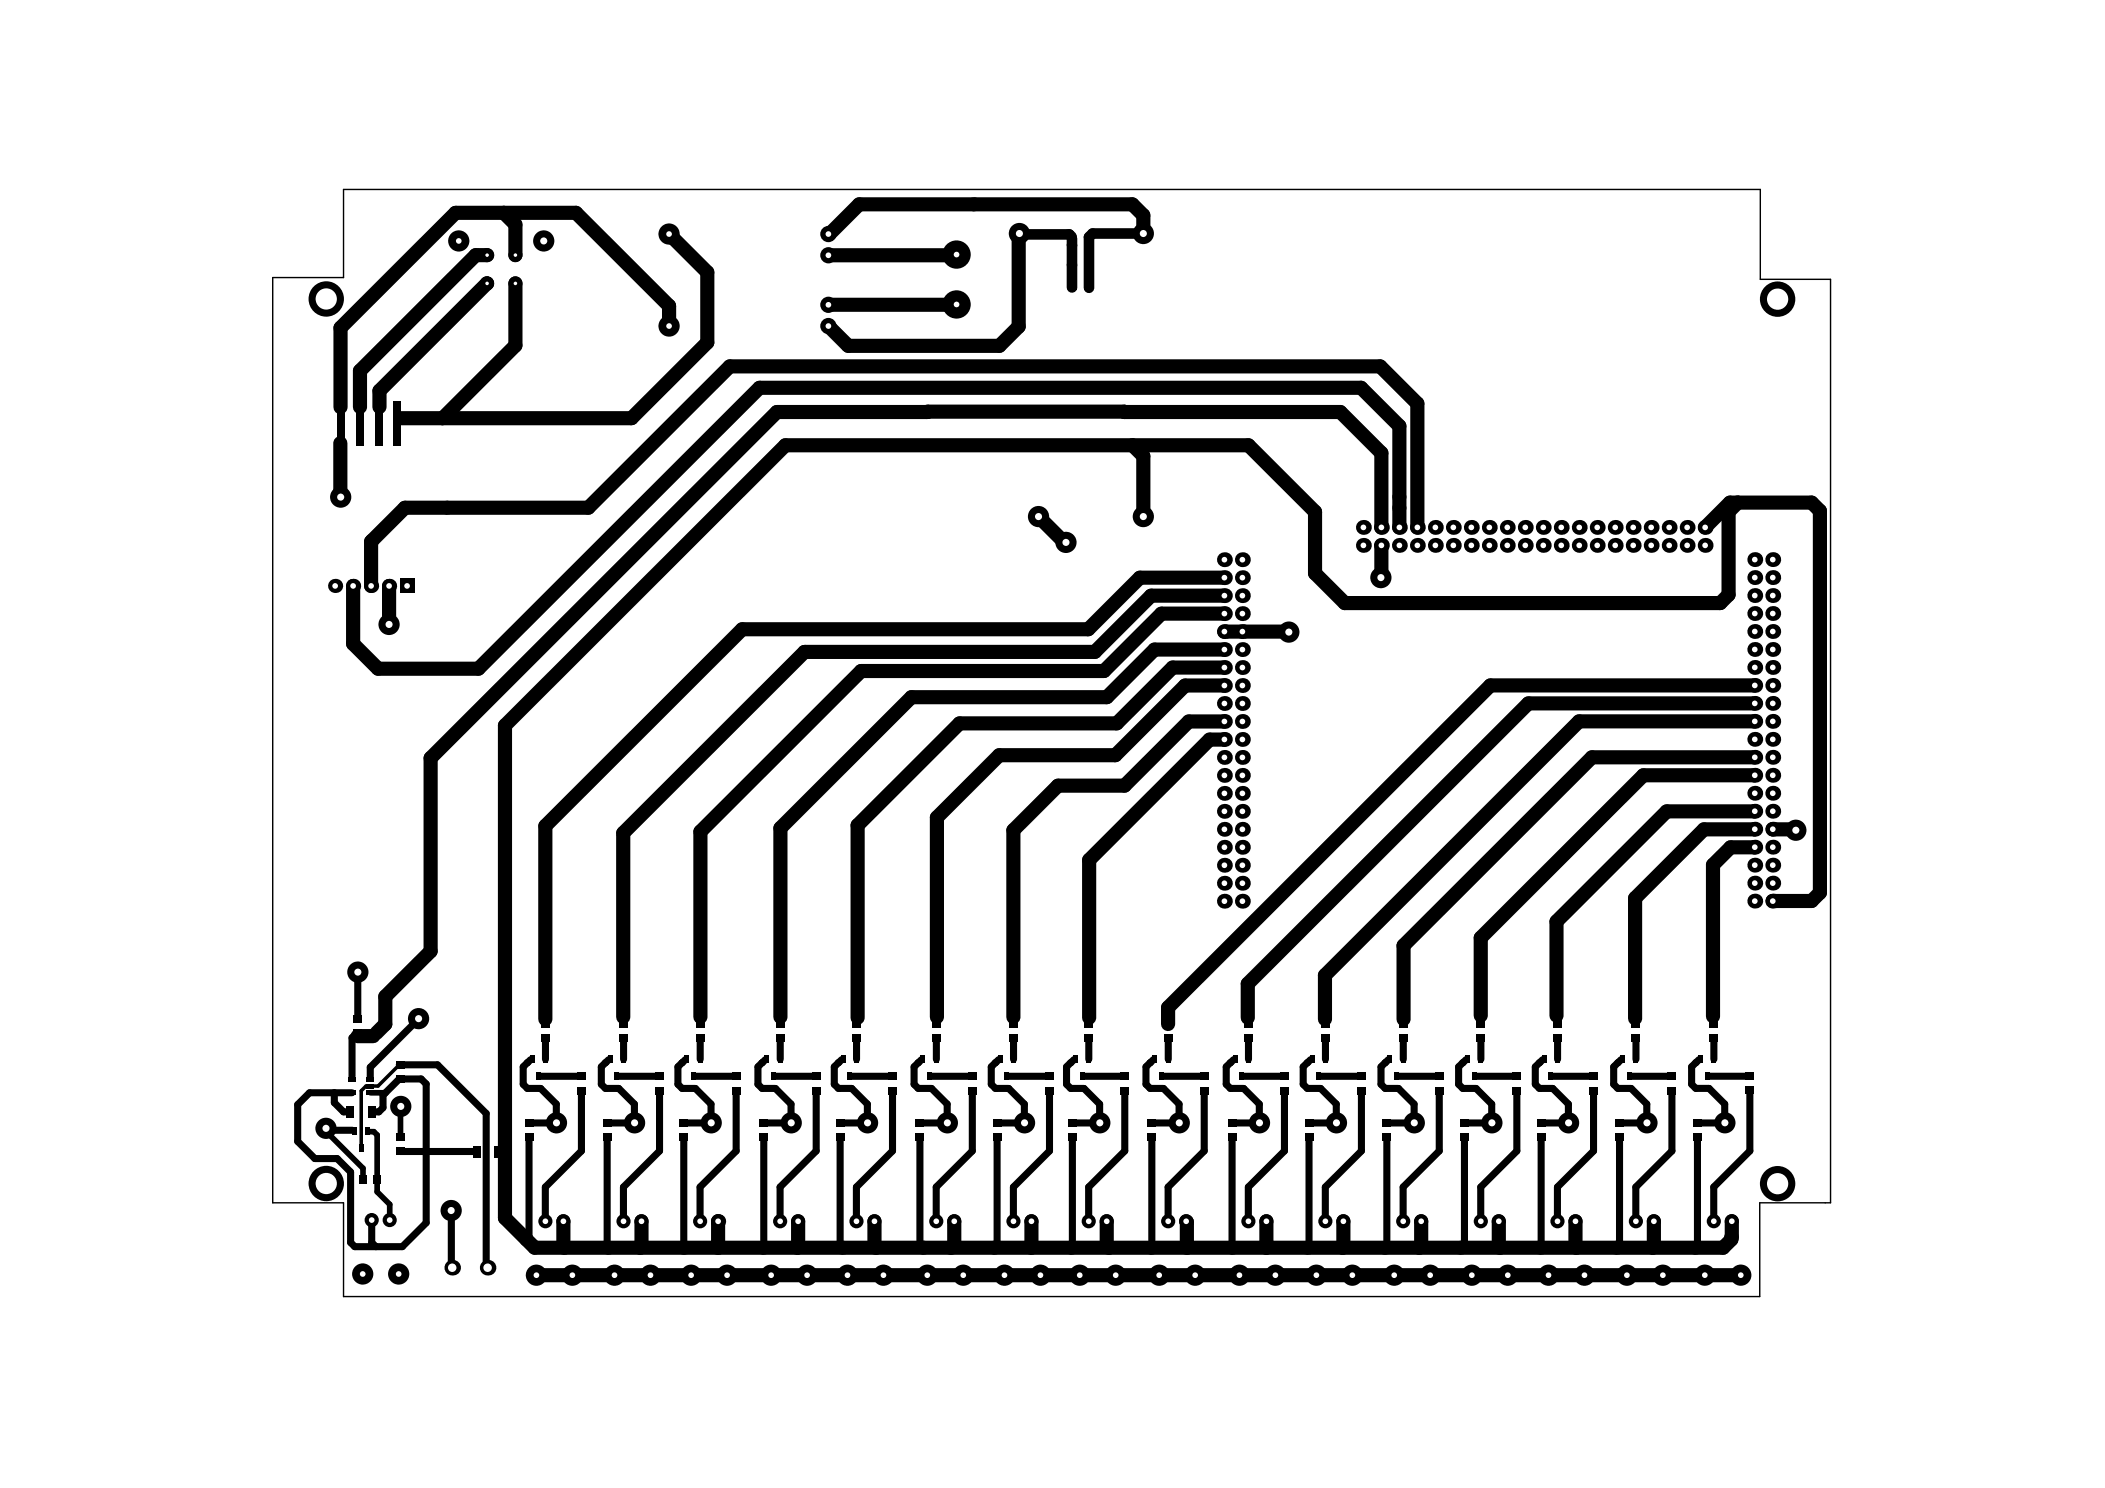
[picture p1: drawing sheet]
<svg xmlns="http://www.w3.org/2000/svg" width="297mm" height="210mm" viewBox="0 0 297 210" stroke-linecap="round" stroke-linejoin="round" font-family="sans-serif">
<path d="M48.5 26.7h199.9v12.7h9.9v130.3h-10v13.2h-199.8v-13.2h-10v-130.5h10z" fill="none" stroke="#000" stroke-width=".2"/>
<g fill="none" stroke="#000" stroke-width="1">
<path d="M50.5 137.1v6.6M47.2 154.1v1.4l1.3 1.3h.9M49.7 154.1h-6l-1.7 1.7v5.2l2.4 2.4h3.2l1.9 1.9v10l.6 .6h6.7l3.3-3.4v-19.6l-.7-.7h-3.1l-2.3 2.3v1.8l-.5 .5h-1.1M49.7 159.4h-3.5l-.2 .2M50.5 143.7h.1M53.1 145.7h-2.8l-.6 .7v5.5M56.3 150.2h5.4l6.9 6.9v21.5l.2 .2M58.9 143.9l-6.7 6.7v1.3M74.9 149.5l-1.1 1v2.5l.6 .5h1.9l2.2 2.2v2.7h-3.5M76.3 151.8h5.7M76.9 146.4l.1 3M81.9 151.8h.1"/>
<path d="M82 153.8v8.6l-5 5.1v4.8M85.9 149.5l-1 1v2.5l.5 .5h1.9l2.2 2.2v2.7M86 158.4h3.5M87.3 151.8h5.8M88 146.4h.1M88 146.4v3M92.9 151.8h.1M93.1 153.8v8.6l-5.1 5.1v4.8M96.2 149.9h.1M96.7 149.5l-1 1v2.5l.5 .5h1.9l2.2 2.2v2.7M96.8 158.4h3.5M98.1 151.8h5.8"/>
<path d="M98.8 146.4v3M103.7 151.8h.1M103.9 153.8v8.6l-5.1 5.1v4.8M108 149.5l-1 1v2.5l.5 .5h1.9l2.2 2.2v2.7M108.1 158.4h3.5M109.4 151.8h5.8M110.1 146.4v3M115 151.8h.1M115.2 153.8v8.6l-5.1 5.1v4.8M118.8 149.5l-1.1 1v2.5l.6 .5h1.9l2.2 2.2v2.7M118.9 158.4h3.5M120.2 151.8h5.7"/>
<path d="M120.8 146.4l.1 3M125.8 151.8h.1M125.9 153.8v8.6l-5.1 5.1v4.8M129.6 149.9h.1M130 149.5l-1 1v2.5l.6 .5h1.8l2.3 2.2v2.7M130.1 158.4h3.5M131.5 151.8h5.7M132.1 146.4h.1M132.1 146.4v3M137.1 151.8h.1M137.2 153.8v8.6l-5.1 5.1v4.8M140.5 149.9h.1"/>
<path d="M140.5 149.9l-.6 .6v2.5l.6 .5h1.8l2.2 2.2v2.7M140.9 149.5l-.4 .4M141 158.4h3.5M142.4 151.8h5.7M143 146.4v3M148 151.8h.1M148.1 153.8v8.6l-5.1 5.1v4.8M151.5 149.5l-1 1v2.5l.6 .5h1.9l2.2 2.2v2.7M151.7 158.4h3.4M153 151.8h5.7M153.6 146.4h.1M153.6 146.4v3"/>
<path d="M158.6 151.8h.1M158.7 153.8v8.6l-5.1 5.1v4.8M162.3 149.9h.1M162.8 149.5l-1.1 1v2.5l.6 .5h1.9l2.2 2.2v2.7M162.9 158.4h3.4M164.2 151.8h5.7M164.8 146.4l.1 3M169.8 151.8h.1M169.9 153.8v8.6l-5.1 5.1v4.8M173.6 149.9h.1M174.1 149.5l-1.1 1v2.5l.6 .5h1.9l2.2 2.2v2.7M174.2 158.4h3.5"/>
<path d="M175.5 151.8h5.8M176.1 146.4l.1 3M181.1 151.8h.1M181.3 153.8v8.6l-5.1 5.1v4.8M184.5 149.9h.1M184.9 149.5l-1 1v2.5l.6 .5h1.9l2.2 2.2v2.7M185 158.4h3.5M186.4 151.8h5.7M187 146.4v3M192 151.8h.1M192.1 153.8v8.6l-5.1 5.1v4.8M195.5 149.9h.1"/>
<path d="M195.9 149.5l-1 1v2.5l.6 .5h1.8l2.2 2.2v2.7M196 158.4h3.5M197.3 151.8h5.8M198 146.4v3M203 151.8h.1M203.1 153.8v8.6l-5.1 5.1v4.8M206.9 149.5l-1.1 1v2.5l.6 .5h1.9l2.2 2.2v2.7M207 158.4h3.5M208.3 151.8h5.7M208.9 146.4l.1 3M213.9 151.8h.1M214 153.8v8.6l-5.1 5.1v4.8"/>
<path d="M217.7 149.5l-1.1 1v2.5l.6 .5h1.9l2.2 2.2v2.7M217.8 158.4h3.5M219.1 151.8h5.8M219.8 146.4h.1M219.8 146.4v3M224.7 151.8h.1M224.9 153.8v8.6l-5.1 5.1v4.8M228.8 149.5l-1.1 1v2.5l.6 .5h1.9l2.2 2.2v2.7M228.9 158.4h3.4M230.2 151.8h5.7M230.8 146.4l.1 3M235.8 151.8h.1"/>
<path d="M235.9 153.8v8.6l-5.1 5.1v4.8M239.8 149.5l-1.1 1v2.4l.6 .6h1.9l2.2 2.2-.1 2.7h-3.4M241.2 151.8h5.7M241.8 146.4v3M246.8 151.8h.1M246.9 153.8v8.6l-5.1 5v4.9M52.5 172.1v3.2l.5 .6M56.5 162.4h10.5l.3 .1v.3M63.7 170.9v7.8M74.7 160.4v14.1l-.4 .4M85.7 160.4v15.4l.1 .2M88 172.3h.1"/>
<path d="M96.5 160.4v15.6M107.8 160.4l-.1 15.6M118.5 160.4v15.2l.4 .4M120.8 172.3h.1M129.8 160.4v15.1l.5 .5M132.1 172.3h.1M140.7 160.4v15.2l-.4 .4M143 172.3h.1M151.3 160.4v15.5l-.1 .1M153.6 172.3h.1M162.5 160.4v15.6M173.9 160.4v15.6"/>
<path d="M184.7 160.4v15.5l-.1 .1M195.7 160.4v15.4l-.2 .2M198 172.3h.1M206.7 160.4v15.1l-.5 .5M208.9 172.3h.1M217.5 160.4l-.1 15.6M219.8 172.3h.1M228.5 160.4v15.2l-.4 .4M239.5 160.4v15.3l-.3 .3M241.8 172.3h.1"/>
</g>
<path d="M46 159.6l5.2 5.2v1.6M52 159.6h.8l.4 .5v8l1.8 1.8v2.2M52.3 154.1h2.1M56.5 156.1v4.3" fill="none" stroke="#000" stroke-width=".8"/>
<path d="M56.3 150.2l-3 3h-1.7l-.6 .7v8M56.6 156.1h-.1M55 172.1h.1M56.5 160.4h.1M63.6 170.8l.1 .1M63.7 178.7l.1 .1" fill="none" stroke="#000" stroke-width=".5"/>
<g fill="none" stroke="#000" stroke-width="2">
<path d="M68.7 40h.1M68.7 40l-15.2 15.1v2.3M68.7 36h-1.6l-16.3 16.3v5.1M71.1 30l1.6 1.7v4.3M72.7 40v8.7l-10.2 10.3M94.4 33l5.4 5.4v9.9l-10.7 10.7h-32.5M116.9 36h17.8M143.9 32.9l-.1 .1v13.1l-2.8 2.7h-21.3l-2.8-2.8M161.3 32.9v-2.5l-1.5-1.6h-38.6l-4.2 4.2h-.1M94.4 46v-2.9l-13.1-13.1h-17l-16.2 16.2v11.2M117 43h17.8M48 62.5v7.2"/>
<path d="M146.3 73h.5M146.5 72.7v.2l3.7 3.6h.2M159.8 62.8l1.5 1.5v8.6M194.9 74.4v-10.5l-5.8-5.8h-79.5l-48.8 48.8v27.3l-6.4 6.4v3.9l-1.3 1.2M194.9 76.9v4.3M197.5 74.4v-14.3l-5.4-5.4h-84.9l-39.7 39.6h-14.2l-3.5-3.5v-8.1M200 74.4v-17.5l-5.2-5.2h-91.8l-20 19.9h-25.9l-4.7 4.8v6.3M240.6 74.4l3.5-3.5h11.5l1.2 1.2v53.8l-1.2 1.2h-5.4M245.2 70.9l-1.3 1.3v11.7l-1.1 1.2h-53l-4.2-4.2v-8.7l-9.4-9.4h-65.4l-39.5 39.5v69.5l4.2 4.2h167.7l1.1-1.2 .1-2.5M54.9 88.1h.1M54.9 82.7v5.4M172.8 84h-10.4l-7.9 8h-41l-25.6 25.5v26"/>
<path d="M172.8 86.6h-8.9l-8.1 8.1h-34.3l-22.7 22.6v26.2M172.8 94.2h-7.3l-7.9 7.8h-22.2l-14.4 14.4v27.2M172.8 96.7h-5.6l-9.8 9.8h-16.4l-8.8 8.8v28.2M172.8 91.6h-9.9l-6.7 6.7h-27.6l-18.5 18.5v26.7M172.8 81.5h-11.9l-7.3 7.3h-48.9l-27.7 27.7v27.3M172.8 89.1h9M247.6 96.7h-37.3l-45.5 45.4v2.4M247.6 99.2h-31.9l-39.6 39.6v4.8M172.8 104.3h-2.1l-17 17v22.3M172.8 101.8h-5l-9.1 9h-9.4l-6.3 6.3v26.4M247.6 117h-7.1l-9.8 9.7v17M247.6 119.5h-3.4l-2.5 2.5v21.4"/>
<path d="M247.6 114.5h-12.4l-15.6 15.5v13.3M247.6 101.8h-24.8l-35.8 35.8v6.2M247.6 109.4h-15.7l-23 22.9v11M247.6 117h.1M247.6 114.4v.1M247.6 106.8h-23l-26.5 26.6v10.4M247.6 119.5h.1M250.2 117h3.1l.1 .1M250.2 127.1h.1M50.5 146.2h2.2M75.7 179.9h169.9M79.5 172.3v3.6l.2 .1"/>
<path d="M90.5 172.3v3.5l-.2 .2M101.3 172.3v3.7M112.6 172.3v3.6l-.1 .1M123.4 172.3v3.5l.2 .2M134.7 172.3v3.3l-.5 .4M145.5 172.3v3.7M156.2 172.3v3.4l.3 .3M167.4 172.3l.1 .1v3.6M178.7 172.3v3.7M189.6 172.3v3.6l-.1 .1M200.5 172.3v3.4l-.2 .3M211.5 172.3v3.6l.1 .1"/>
<path d="M222.3 172.3v3.6l.1 .1M233.4 172.3v3.6l-.2 .1"/>
</g>
<path d="M144.2 33.1h6.7l.3 .3M151.3 33.7v6.9M161.3 32.9h-7.1l-.5 .5v7.2" fill="none" stroke="#000" stroke-width="1.5"/>
<g fill="#000">
<circle cx="253.4" cy="117.1" r="1.5"/>
<circle cx="101.3" cy="172.3" r="1"/>
</g>
<circle cx="253.4" cy="117.1" r=".5" fill="#fff"/>
<circle cx="194.9" cy="81.5" r="1.5" fill="#000"/>
<circle cx="194.9" cy="81.5" r=".5" fill="#fff"/>
<circle cx="181.9" cy="89.2" r="1.5" fill="#000"/>
<circle cx="181.9" cy="89.2" r=".5" fill="#fff"/>
<circle cx="59.1" cy="143.7" r="1.5" fill="#000"/>
<circle cx="59.1" cy="143.7" r=".5" fill="#fff"/>
<circle cx="146.5" cy="72.9" r="1.5" fill="#000"/>
<circle cx="146.5" cy="72.9" r=".5" fill="#fff"/>
<circle cx="199.6" cy="158.4" r="1.5" fill="#000"/>
<circle cx="199.6" cy="158.4" r=".5" fill="#fff"/>
<circle cx="221.3" cy="158.4" r="1.5" fill="#000"/>
<circle cx="221.3" cy="158.4" r=".5" fill="#fff"/>
<circle cx="100.4" cy="158.4" r="1.5" fill="#000"/>
<circle cx="100.4" cy="158.4" r=".5" fill="#fff"/>
<circle cx="243.4" cy="158.4" r="1.5" fill="#000"/>
<circle cx="243.4" cy="158.4" r=".5" fill="#fff"/>
<circle cx="188.6" cy="158.4" r="1.5" fill="#000"/>
<circle cx="188.6" cy="158.4" r=".5" fill="#fff"/>
<circle cx="122.4" cy="158.4" r="1.5" fill="#000"/>
<circle cx="122.4" cy="158.4" r=".5" fill="#fff"/>
<circle cx="155.2" cy="158.4" r="1.5" fill="#000"/>
<circle cx="155.2" cy="158.4" r=".5" fill="#fff"/>
<circle cx="210.5" cy="158.4" r="1.5" fill="#000"/>
<circle cx="210.5" cy="158.4" r=".5" fill="#fff"/>
<circle cx="144.6" cy="158.4" r="1.5" fill="#000"/>
<circle cx="144.6" cy="158.4" r=".5" fill="#fff"/>
<circle cx="78.5" cy="158.4" r="1.5" fill="#000"/>
<circle cx="78.5" cy="158.4" r=".5" fill="#fff"/>
<circle cx="133.7" cy="158.4" r="1.5" fill="#000"/>
<circle cx="133.7" cy="158.4" r=".5" fill="#fff"/>
<circle cx="166.4" cy="158.4" r="1.5" fill="#000"/>
<circle cx="166.4" cy="158.4" r=".5" fill="#fff"/>
<circle cx="232.4" cy="158.4" r="1.5" fill="#000"/>
<circle cx="232.4" cy="158.4" r=".5" fill="#fff"/>
<circle cx="177.7" cy="158.4" r="1.5" fill="#000"/>
<circle cx="177.7" cy="158.4" r=".5" fill="#fff"/>
<circle cx="111.7" cy="158.4" r="1.5" fill="#000"/>
<circle cx="111.7" cy="158.4" r=".5" fill="#fff"/>
<circle cx="89.5" cy="158.4" r="1.5" fill="#000"/>
<circle cx="89.5" cy="158.4" r=".5" fill="#fff"/>
<circle cx="77" cy="172.3" r="1" fill="#000"/>
<circle cx="77" cy="172.3" r=".4" fill="#fff"/>
<circle cx="80.8" cy="179.9" r="1.5" fill="#000"/>
<circle cx="80.8" cy="179.9" r=".4" fill="#fff"/>
<circle cx="75.7" cy="179.9" r="1.5" fill="#000"/>
<circle cx="75.7" cy="179.9" r=".4" fill="#fff"/>
<circle cx="79.5" cy="172.3" r="1" fill="#000"/>
<circle cx="79.5" cy="172.3" r=".4" fill="#fff"/>
<circle cx="112.6" cy="172.3" r="1" fill="#000"/>
<circle cx="112.6" cy="172.3" r=".4" fill="#fff"/>
<circle cx="108.8" cy="179.9" r="1.5" fill="#000"/>
<circle cx="108.8" cy="179.9" r=".4" fill="#fff"/>
<circle cx="113.9" cy="179.9" r="1.5" fill="#000"/>
<circle cx="113.9" cy="179.9" r=".4" fill="#fff"/>
<circle cx="110.1" cy="172.3" r="1" fill="#000"/>
<circle cx="110.1" cy="172.3" r=".4" fill="#fff"/>
<circle cx="178.7" cy="172.3" r="1" fill="#000"/>
<circle cx="178.7" cy="172.3" r=".4" fill="#fff"/>
<circle cx="176.2" cy="172.3" r="1" fill="#000"/>
<circle cx="176.2" cy="172.3" r=".4" fill="#fff"/>
<circle cx="180" cy="179.9" r="1.5" fill="#000"/>
<circle cx="180" cy="179.9" r=".4" fill="#fff"/>
<circle cx="174.9" cy="179.9" r="1.5" fill="#000"/>
<circle cx="174.9" cy="179.9" r=".4" fill="#fff"/>
<circle cx="229.6" cy="179.9" r="1.5" fill="#000"/>
<circle cx="229.6" cy="179.9" r=".4" fill="#fff"/>
<circle cx="234.6" cy="179.9" r="1.5" fill="#000"/>
<circle cx="234.6" cy="179.9" r=".4" fill="#fff"/>
<circle cx="230.8" cy="172.3" r="1" fill="#000"/>
<circle cx="230.8" cy="172.3" r=".4" fill="#fff"/>
<circle cx="233.4" cy="172.3" r="1" fill="#000"/>
<circle cx="233.4" cy="172.3" r=".4" fill="#fff"/>
<circle cx="167.4" cy="172.3" r="1" fill="#000"/>
<circle cx="167.4" cy="172.3" r=".4" fill="#fff"/>
<circle cx="164.8" cy="172.3" r="1" fill="#000"/>
<circle cx="164.8" cy="172.3" r=".4" fill="#fff"/>
<circle cx="168.7" cy="179.9" r="1.5" fill="#000"/>
<circle cx="168.7" cy="179.9" r=".4" fill="#fff"/>
<circle cx="163.6" cy="179.9" r="1.5" fill="#000"/>
<circle cx="163.6" cy="179.9" r=".4" fill="#fff"/>
<circle cx="134.7" cy="172.3" r="1" fill="#000"/>
<circle cx="134.7" cy="172.3" r=".4" fill="#fff"/>
<circle cx="130.9" cy="179.9" r="1.5" fill="#000"/>
<circle cx="130.9" cy="179.9" r=".4" fill="#fff"/>
<circle cx="135.9" cy="179.9" r="1.5" fill="#000"/>
<circle cx="135.9" cy="179.9" r=".4" fill="#fff"/>
<circle cx="132.1" cy="172.3" r="1" fill="#000"/>
<circle cx="132.1" cy="172.3" r=".4" fill="#fff"/>
<circle cx="145.5" cy="172.3" r="1" fill="#000"/>
<circle cx="145.5" cy="172.3" r=".4" fill="#fff"/>
<circle cx="141.7" cy="179.9" r="1.5" fill="#000"/>
<circle cx="141.7" cy="179.9" r=".4" fill="#fff"/>
<circle cx="146.8" cy="179.9" r="1.5" fill="#000"/>
<circle cx="146.8" cy="179.9" r=".4" fill="#fff"/>
<circle cx="143" cy="172.3" r="1" fill="#000"/>
<circle cx="143" cy="172.3" r=".4" fill="#fff"/>
<circle cx="211.5" cy="172.3" r="1" fill="#000"/>
<circle cx="211.5" cy="172.3" r=".4" fill="#fff"/>
<circle cx="209" cy="172.3" r="1" fill="#000"/>
<circle cx="209" cy="172.3" r=".4" fill="#fff"/>
<circle cx="212.8" cy="179.9" r="1.5" fill="#000"/>
<circle cx="212.8" cy="179.9" r=".4" fill="#fff"/>
<circle cx="207.7" cy="179.9" r="1.5" fill="#000"/>
<circle cx="207.7" cy="179.9" r=".4" fill="#fff"/>
<circle cx="152.4" cy="179.9" r="1.5" fill="#000"/>
<circle cx="152.4" cy="179.9" r=".4" fill="#fff"/>
<circle cx="157.4" cy="179.9" r="1.5" fill="#000"/>
<circle cx="157.4" cy="179.9" r=".4" fill="#fff"/>
<circle cx="153.6" cy="172.3" r="1" fill="#000"/>
<circle cx="153.6" cy="172.3" r=".4" fill="#fff"/>
<circle cx="156.2" cy="172.3" r="1" fill="#000"/>
<circle cx="156.2" cy="172.3" r=".4" fill="#fff"/>
<circle cx="123.4" cy="172.3" r="1" fill="#000"/>
<circle cx="123.4" cy="172.3" r=".4" fill="#fff"/>
<circle cx="119.6" cy="179.9" r="1.5" fill="#000"/>
<circle cx="119.6" cy="179.9" r=".4" fill="#fff"/>
<circle cx="124.7" cy="179.9" r="1.5" fill="#000"/>
<circle cx="124.7" cy="179.9" r=".4" fill="#fff"/>
<circle cx="120.9" cy="172.3" r="1" fill="#000"/>
<circle cx="120.9" cy="172.3" r=".4" fill="#fff"/>
<circle cx="189.6" cy="172.3" r="1" fill="#000"/>
<circle cx="189.6" cy="172.3" r=".4" fill="#fff"/>
<circle cx="187" cy="172.3" r="1" fill="#000"/>
<circle cx="187" cy="172.3" r=".4" fill="#fff"/>
<circle cx="190.8" cy="179.9" r="1.5" fill="#000"/>
<circle cx="190.8" cy="179.9" r=".4" fill="#fff"/>
<circle cx="185.8" cy="179.9" r="1.5" fill="#000"/>
<circle cx="185.8" cy="179.9" r=".4" fill="#fff"/>
<circle cx="244.4" cy="172.3" r="1" fill="#000"/>
<circle cx="244.4" cy="172.3" r=".4" fill="#fff"/>
<circle cx="241.8" cy="172.3" r="1" fill="#000"/>
<circle cx="241.8" cy="172.3" r=".4" fill="#fff"/>
<circle cx="245.6" cy="179.9" r="1.5" fill="#000"/>
<circle cx="245.6" cy="179.9" r=".4" fill="#fff"/>
<circle cx="240.6" cy="179.9" r="1.5" fill="#000"/>
<circle cx="240.6" cy="179.9" r=".4" fill="#fff"/>
<circle cx="101.3" cy="172.3" r="1" fill="#000"/>
<circle cx="101.3" cy="172.3" r=".4" fill="#fff"/>
<circle cx="97.5" cy="179.9" r="1.5" fill="#000"/>
<circle cx="97.5" cy="179.9" r=".4" fill="#fff"/>
<circle cx="102.6" cy="179.9" r="1.5" fill="#000"/>
<circle cx="102.6" cy="179.9" r=".4" fill="#fff"/>
<circle cx="98.8" cy="172.3" r="1" fill="#000"/>
<circle cx="98.8" cy="172.3" r=".4" fill="#fff"/>
<circle cx="218.5" cy="179.9" r="1.5" fill="#000"/>
<circle cx="218.5" cy="179.9" r=".4" fill="#fff"/>
<circle cx="223.6" cy="179.9" r="1.5" fill="#000"/>
<circle cx="223.6" cy="179.9" r=".4" fill="#fff"/>
<circle cx="219.8" cy="172.3" r="1" fill="#000"/>
<circle cx="219.8" cy="172.3" r=".4" fill="#fff"/>
<circle cx="222.3" cy="172.3" r="1" fill="#000"/>
<circle cx="222.3" cy="172.3" r=".4" fill="#fff"/>
<circle cx="196.7" cy="179.9" r="1.5" fill="#000"/>
<circle cx="196.7" cy="179.9" r=".4" fill="#fff"/>
<circle cx="201.8" cy="179.9" r="1.5" fill="#000"/>
<circle cx="201.8" cy="179.9" r=".4" fill="#fff"/>
<circle cx="198" cy="172.3" r="1" fill="#000"/>
<circle cx="198" cy="172.3" r=".4" fill="#fff"/>
<circle cx="200.5" cy="172.3" r="1" fill="#000"/>
<circle cx="200.5" cy="172.3" r=".4" fill="#fff"/>
<circle cx="50.5" cy="137.1" r="1.5" fill="#000"/>
<circle cx="50.5" cy="137.1" r=".5" fill="#fff"/>
<circle cx="150.4" cy="76.5" r="1.5" fill="#000"/>
<circle cx="150.4" cy="76.5" r=".5" fill="#fff"/>
<circle cx="46" cy="159.2" r="1.5" fill="#000"/>
<circle cx="46" cy="159.2" r=".5" fill="#fff"/>
<circle cx="54.9" cy="88.1" r="1.5" fill="#000"/>
<circle cx="54.9" cy="88.1" r=".5" fill="#fff"/>
<circle cx="63.7" cy="170.8" r="1.5" fill="#000"/>
<circle cx="63.7" cy="170.8" r=".5" fill="#fff"/>
<circle cx="56.6" cy="156.1" r="1.5" fill="#000"/>
<circle cx="56.6" cy="156.1" r=".5" fill="#fff"/>
<circle cx="48.1" cy="70.1" r="1.5" fill="#000"/>
<circle cx="48.1" cy="70.1" r=".5" fill="#fff"/>
<circle cx="135" cy="42.9" r="2" fill="#000"/>
<circle cx="135" cy="42.9" r=".4" fill="#fff"/>
<circle cx="135" cy="35.9" r="2" fill="#000"/>
<circle cx="135" cy="35.9" r=".4" fill="#fff"/>
<circle cx="86.7" cy="179.9" r="1.5" fill="#000"/>
<circle cx="86.7" cy="179.9" r=".4" fill="#fff"/>
<circle cx="91.8" cy="179.9" r="1.5" fill="#000"/>
<circle cx="91.8" cy="179.9" r=".4" fill="#fff"/>
<circle cx="88" cy="172.3" r="1" fill="#000"/>
<circle cx="88" cy="172.3" r=".4" fill="#fff"/>
<circle cx="90.5" cy="172.3" r="1" fill="#000"/>
<circle cx="90.5" cy="172.3" r=".4" fill="#fff"/>
<circle cx="51.2" cy="179.7" r="1.5" fill="#000"/>
<circle cx="51.2" cy="179.7" r=".4" fill="#fff"/>
<circle cx="56.3" cy="179.7" r="1.5" fill="#000"/>
<circle cx="56.3" cy="179.7" r=".4" fill="#fff"/>
<circle cx="52.5" cy="172.1" r="1" fill="#000"/>
<circle cx="52.5" cy="172.1" r=".4" fill="#fff"/>
<circle cx="55" cy="172.1" r="1" fill="#000"/>
<circle cx="55" cy="172.1" r=".4" fill="#fff"/>
<circle cx="64.7" cy="34" r="1.5" fill="#000"/>
<circle cx="64.7" cy="34" r=".4" fill="#fff"/>
<circle cx="76.7" cy="34" r="1.5" fill="#000"/>
<circle cx="76.7" cy="34" r=".5" fill="#fff"/>
<circle cx="72.7" cy="36" r="1" fill="#000"/>
<circle cx="72.7" cy="36" r=".25" fill="#fff"/>
<circle cx="72.7" cy="40" r="1" fill="#000"/>
<circle cx="72.7" cy="40" r=".25" fill="#fff"/>
<circle cx="68.7" cy="40" r="1" fill="#000"/>
<circle cx="68.7" cy="40" r=".25" fill="#fff"/>
<circle cx="68.7" cy="36" r="1" fill="#000"/>
<circle cx="68.7" cy="36" r=".25" fill="#fff"/>
<circle cx="161.3" cy="72.9" r="1.5" fill="#000"/>
<circle cx="161.3" cy="72.9" r=".5" fill="#fff"/>
<circle cx="161.3" cy="32.9" r="1.5" fill="#000"/>
<circle cx="161.3" cy="32.9" r=".5" fill="#fff"/>
<circle cx="143.9" cy="32.9" r="1.5" fill="#000"/>
<circle cx="143.9" cy="32.9" r=".5" fill="#fff"/>
<circle cx="116.9" cy="36" r="1.15" fill="#000"/>
<circle cx="116.9" cy="36" r=".4" fill="#fff"/>
<circle cx="116.9" cy="43" r="1.15" fill="#000"/>
<circle cx="116.9" cy="43" r=".4" fill="#fff"/>
<circle cx="94.4" cy="46" r="1.5" fill="#000"/>
<circle cx="94.4" cy="46" r=".4" fill="#fff"/>
<circle cx="116.9" cy="46" r="1.15" fill="#000"/>
<circle cx="116.9" cy="46" r=".4" fill="#fff"/>
<circle cx="116.9" cy="33" r="1.15" fill="#000"/>
<circle cx="116.9" cy="33" r=".4" fill="#fff"/>
<circle cx="94.4" cy="33" r="1.5" fill="#000"/>
<circle cx="94.4" cy="33" r=".4" fill="#fff"/>
<circle cx="46" cy="167" r="2.5" fill="#000"/>
<circle cx="46" cy="167" r="1.5" fill="#fff"/>
<circle cx="46" cy="42.2" r="2.5" fill="#000"/>
<circle cx="46" cy="42.2" r="1.5" fill="#fff"/>
<circle cx="250.8" cy="42.2" r="2.5" fill="#000"/>
<circle cx="250.8" cy="42.2" r="1.5" fill="#fff"/>
<circle cx="250.8" cy="167" r="2.5" fill="#000"/>
<circle cx="250.8" cy="167" r="1.5" fill="#fff"/>
<circle cx="77" cy="172.3" r=".76" fill="#000"/>
<circle cx="77" cy="172.3" r=".4" fill="#fff"/>
<circle cx="101.3" cy="172.3" r=".76" fill="#000"/>
<circle cx="101.3" cy="172.3" r=".4" fill="#fff"/>
<circle cx="119.6" cy="179.9" r=".76" fill="#000"/>
<circle cx="119.6" cy="179.9" r=".4" fill="#fff"/>
<circle cx="135.9" cy="179.9" r=".76" fill="#000"/>
<circle cx="135.9" cy="179.9" r=".4" fill="#fff"/>
<circle cx="156.2" cy="172.3" r=".76" fill="#000"/>
<circle cx="156.2" cy="172.3" r=".4" fill="#fff"/>
<circle cx="178.7" cy="172.3" r=".76" fill="#000"/>
<circle cx="178.7" cy="172.3" r=".4" fill="#fff"/>
<circle cx="190.8" cy="179.9" r=".76" fill="#000"/>
<circle cx="190.8" cy="179.9" r=".4" fill="#fff"/>
<circle cx="196.7" cy="179.9" r=".76" fill="#000"/>
<circle cx="196.7" cy="179.9" r=".4" fill="#fff"/>
<circle cx="209" cy="172.3" r=".76" fill="#000"/>
<circle cx="209" cy="172.3" r=".4" fill="#fff"/>
<circle cx="233.4" cy="172.3" r=".76" fill="#000"/>
<circle cx="233.4" cy="172.3" r=".4" fill="#fff"/>
<circle cx="245.6" cy="179.9" r=".76" fill="#000"/>
<circle cx="245.6" cy="179.9" r=".4" fill="#fff"/>
<circle cx="55" cy="172.1" r=".76" fill="#000"/>
<circle cx="55" cy="172.1" r=".4" fill="#fff"/>
<circle cx="51.2" cy="179.7" r=".76" fill="#000"/>
<circle cx="51.2" cy="179.7" r=".4" fill="#fff"/>
<circle cx="47.3" cy="82.7" r="1" fill="#000"/>
<circle cx="47.3" cy="82.7" r=".4" fill="#fff"/>
<circle cx="49.8" cy="82.7" r="1" fill="#000"/>
<circle cx="49.8" cy="82.7" r=".4" fill="#fff"/>
<circle cx="56.3" cy="179.7" r=".76" fill="#000"/>
<circle cx="56.3" cy="179.7" r=".4" fill="#fff"/>
<path d="M56.4 81.7h2v2h-2z" fill-rule="evenodd" fill="#000"/>
<circle cx="57.4" cy="82.7" r=".4" fill="#fff"/>
<circle cx="54.9" cy="82.7" r="1" fill="#000"/>
<circle cx="54.9" cy="82.7" r=".4" fill="#fff"/>
<circle cx="63.8" cy="178.8" r="1.1" fill="#000"/>
<circle cx="63.8" cy="178.8" r=".6" fill="#fff"/>
<circle cx="75.7" cy="179.9" r=".76" fill="#000"/>
<circle cx="75.7" cy="179.9" r=".4" fill="#fff"/>
<circle cx="80.8" cy="179.9" r=".76" fill="#000"/>
<circle cx="80.8" cy="179.9" r=".4" fill="#fff"/>
<circle cx="79.5" cy="172.3" r=".76" fill="#000"/>
<circle cx="79.5" cy="172.3" r=".4" fill="#fff"/>
<circle cx="91.8" cy="179.9" r=".76" fill="#000"/>
<circle cx="91.8" cy="179.9" r=".4" fill="#fff"/>
<circle cx="86.7" cy="179.9" r=".76" fill="#000"/>
<circle cx="86.7" cy="179.9" r=".4" fill="#fff"/>
<circle cx="88" cy="172.3" r=".76" fill="#000"/>
<circle cx="88" cy="172.3" r=".4" fill="#fff"/>
<circle cx="90.5" cy="172.3" r=".76" fill="#000"/>
<circle cx="90.5" cy="172.3" r=".4" fill="#fff"/>
<circle cx="97.5" cy="179.9" r=".76" fill="#000"/>
<circle cx="97.5" cy="179.9" r=".4" fill="#fff"/>
<circle cx="98.8" cy="172.3" r=".76" fill="#000"/>
<circle cx="98.8" cy="172.3" r=".4" fill="#fff"/>
<circle cx="102.6" cy="179.9" r=".76" fill="#000"/>
<circle cx="102.6" cy="179.9" r=".4" fill="#fff"/>
<circle cx="113.9" cy="179.9" r=".76" fill="#000"/>
<circle cx="113.9" cy="179.9" r=".4" fill="#fff"/>
<circle cx="112.6" cy="172.3" r=".76" fill="#000"/>
<circle cx="112.6" cy="172.3" r=".4" fill="#fff"/>
<circle cx="124.7" cy="179.9" r=".76" fill="#000"/>
<circle cx="124.7" cy="179.9" r=".4" fill="#fff"/>
<circle cx="123.4" cy="172.3" r=".76" fill="#000"/>
<circle cx="123.4" cy="172.3" r=".4" fill="#fff"/>
<circle cx="120.9" cy="172.3" r=".76" fill="#000"/>
<circle cx="120.9" cy="172.3" r=".4" fill="#fff"/>
<circle cx="130.9" cy="179.9" r=".76" fill="#000"/>
<circle cx="130.9" cy="179.9" r=".4" fill="#fff"/>
<circle cx="132.1" cy="172.3" r=".76" fill="#000"/>
<circle cx="132.1" cy="172.3" r=".4" fill="#fff"/>
<circle cx="146.8" cy="179.9" r=".76" fill="#000"/>
<circle cx="146.8" cy="179.9" r=".4" fill="#fff"/>
<circle cx="145.5" cy="172.3" r=".76" fill="#000"/>
<circle cx="145.5" cy="172.3" r=".4" fill="#fff"/>
<circle cx="143" cy="172.3" r=".76" fill="#000"/>
<circle cx="143" cy="172.3" r=".4" fill="#fff"/>
<circle cx="152.4" cy="179.9" r=".76" fill="#000"/>
<circle cx="152.4" cy="179.9" r=".4" fill="#fff"/>
<circle cx="153.6" cy="172.3" r=".76" fill="#000"/>
<circle cx="153.6" cy="172.3" r=".4" fill="#fff"/>
<circle cx="163.6" cy="179.9" r=".76" fill="#000"/>
<circle cx="163.6" cy="179.9" r=".4" fill="#fff"/>
<circle cx="164.8" cy="172.3" r=".76" fill="#000"/>
<circle cx="164.8" cy="172.3" r=".4" fill="#fff"/>
<circle cx="168.7" cy="179.9" r=".76" fill="#000"/>
<circle cx="168.7" cy="179.9" r=".4" fill="#fff"/>
<circle cx="167.4" cy="172.3" r=".76" fill="#000"/>
<circle cx="167.4" cy="172.3" r=".4" fill="#fff"/>
<circle cx="172.8" cy="122.1" r="1.05" fill="#000"/>
<circle cx="172.8" cy="122.1" r=".4" fill="#fff"/>
<circle cx="172.8" cy="124.6" r="1.05" fill="#000"/>
<circle cx="172.8" cy="124.6" r=".4" fill="#fff"/>
<circle cx="172.8" cy="114.5" r="1.05" fill="#000"/>
<circle cx="172.8" cy="114.5" r=".4" fill="#fff"/>
<circle cx="172.8" cy="117" r="1.05" fill="#000"/>
<circle cx="172.8" cy="117" r=".4" fill="#fff"/>
<circle cx="172.8" cy="104.3" r="1.05" fill="#000"/>
<circle cx="172.8" cy="104.3" r=".4" fill="#fff"/>
<circle cx="172.8" cy="106.8" r="1.05" fill="#000"/>
<circle cx="172.8" cy="106.8" r=".4" fill="#fff"/>
<circle cx="172.8" cy="109.4" r="1.05" fill="#000"/>
<circle cx="172.8" cy="109.4" r=".4" fill="#fff"/>
<circle cx="172.8" cy="96.7" r="1.05" fill="#000"/>
<circle cx="172.8" cy="96.7" r=".4" fill="#fff"/>
<circle cx="172.8" cy="99.2" r="1.05" fill="#000"/>
<circle cx="172.8" cy="99.2" r=".4" fill="#fff"/>
<circle cx="172.8" cy="101.8" r="1.05" fill="#000"/>
<circle cx="172.8" cy="101.8" r=".4" fill="#fff"/>
<circle cx="172.8" cy="89.1" r="1.05" fill="#000"/>
<circle cx="172.8" cy="89.1" r=".4" fill="#fff"/>
<circle cx="172.8" cy="91.6" r="1.05" fill="#000"/>
<circle cx="172.8" cy="91.6" r=".4" fill="#fff"/>
<circle cx="172.8" cy="81.5" r="1.05" fill="#000"/>
<circle cx="172.8" cy="81.5" r=".4" fill="#fff"/>
<circle cx="172.8" cy="84" r="1.05" fill="#000"/>
<circle cx="172.8" cy="84" r=".4" fill="#fff"/>
<circle cx="180" cy="179.9" r=".76" fill="#000"/>
<circle cx="180" cy="179.9" r=".4" fill="#fff"/>
<circle cx="176.2" cy="172.3" r=".76" fill="#000"/>
<circle cx="176.2" cy="172.3" r=".4" fill="#fff"/>
<circle cx="185.8" cy="179.9" r=".76" fill="#000"/>
<circle cx="185.8" cy="179.9" r=".4" fill="#fff"/>
<circle cx="189.6" cy="172.3" r=".76" fill="#000"/>
<circle cx="189.6" cy="172.3" r=".4" fill="#fff"/>
<circle cx="187" cy="172.3" r=".76" fill="#000"/>
<circle cx="187" cy="172.3" r=".4" fill="#fff"/>
<circle cx="198" cy="172.3" r=".76" fill="#000"/>
<circle cx="198" cy="172.3" r=".4" fill="#fff"/>
<circle cx="197.5" cy="74.4" r="1.05" fill="#000"/>
<circle cx="197.5" cy="74.4" r=".4" fill="#fff"/>
<circle cx="197.5" cy="76.9" r="1.05" fill="#000"/>
<circle cx="197.5" cy="76.9" r=".4" fill="#fff"/>
<circle cx="194.9" cy="74.4" r="1.05" fill="#000"/>
<circle cx="194.9" cy="74.4" r=".4" fill="#fff"/>
<circle cx="194.9" cy="76.9" r="1.05" fill="#000"/>
<circle cx="194.9" cy="76.9" r=".4" fill="#fff"/>
<circle cx="192.4" cy="74.4" r="1.05" fill="#000"/>
<circle cx="192.4" cy="74.4" r=".4" fill="#fff"/>
<circle cx="192.4" cy="76.9" r="1.05" fill="#000"/>
<circle cx="192.4" cy="76.9" r=".4" fill="#fff"/>
<circle cx="201.8" cy="179.9" r=".76" fill="#000"/>
<circle cx="201.8" cy="179.9" r=".4" fill="#fff"/>
<circle cx="200.5" cy="172.3" r=".76" fill="#000"/>
<circle cx="200.5" cy="172.3" r=".4" fill="#fff"/>
<circle cx="205.1" cy="74.4" r="1.05" fill="#000"/>
<circle cx="205.1" cy="74.4" r=".4" fill="#fff"/>
<circle cx="205.1" cy="76.9" r="1.05" fill="#000"/>
<circle cx="205.1" cy="76.9" r=".4" fill="#fff"/>
<circle cx="202.5" cy="74.4" r="1.05" fill="#000"/>
<circle cx="202.5" cy="74.4" r=".4" fill="#fff"/>
<circle cx="202.5" cy="76.9" r="1.05" fill="#000"/>
<circle cx="202.5" cy="76.9" r=".4" fill="#fff"/>
<circle cx="200" cy="74.4" r="1.05" fill="#000"/>
<circle cx="200" cy="74.4" r=".4" fill="#fff"/>
<circle cx="200" cy="76.9" r="1.05" fill="#000"/>
<circle cx="200" cy="76.9" r=".4" fill="#fff"/>
<circle cx="212.8" cy="179.9" r=".76" fill="#000"/>
<circle cx="212.8" cy="179.9" r=".4" fill="#fff"/>
<circle cx="211.5" cy="172.3" r=".76" fill="#000"/>
<circle cx="211.5" cy="172.3" r=".4" fill="#fff"/>
<circle cx="212.7" cy="74.4" r="1.05" fill="#000"/>
<circle cx="212.7" cy="74.4" r=".4" fill="#fff"/>
<circle cx="212.7" cy="76.9" r="1.05" fill="#000"/>
<circle cx="212.7" cy="76.9" r=".4" fill="#fff"/>
<circle cx="210.2" cy="74.4" r="1.05" fill="#000"/>
<circle cx="210.2" cy="74.4" r=".4" fill="#fff"/>
<circle cx="210.2" cy="76.9" r="1.05" fill="#000"/>
<circle cx="210.2" cy="76.9" r=".4" fill="#fff"/>
<circle cx="218.5" cy="179.9" r=".76" fill="#000"/>
<circle cx="218.5" cy="179.9" r=".4" fill="#fff"/>
<circle cx="219.8" cy="172.3" r=".76" fill="#000"/>
<circle cx="219.8" cy="172.3" r=".4" fill="#fff"/>
<circle cx="222.3" cy="172.3" r=".76" fill="#000"/>
<circle cx="222.3" cy="172.3" r=".4" fill="#fff"/>
<circle cx="220.3" cy="74.4" r="1.05" fill="#000"/>
<circle cx="220.3" cy="74.4" r=".4" fill="#fff"/>
<circle cx="220.3" cy="76.9" r="1.05" fill="#000"/>
<circle cx="220.3" cy="76.9" r=".4" fill="#fff"/>
<circle cx="217.8" cy="74.4" r="1.05" fill="#000"/>
<circle cx="217.8" cy="74.4" r=".4" fill="#fff"/>
<circle cx="217.8" cy="76.9" r="1.05" fill="#000"/>
<circle cx="217.8" cy="76.9" r=".4" fill="#fff"/>
<circle cx="229.6" cy="179.9" r=".76" fill="#000"/>
<circle cx="229.6" cy="179.9" r=".4" fill="#fff"/>
<circle cx="227.9" cy="74.4" r="1.05" fill="#000"/>
<circle cx="227.9" cy="74.4" r=".4" fill="#fff"/>
<circle cx="227.9" cy="76.9" r="1.05" fill="#000"/>
<circle cx="227.9" cy="76.9" r=".4" fill="#fff"/>
<circle cx="225.4" cy="74.4" r="1.05" fill="#000"/>
<circle cx="225.4" cy="74.4" r=".4" fill="#fff"/>
<circle cx="225.4" cy="76.9" r="1.05" fill="#000"/>
<circle cx="225.4" cy="76.9" r=".4" fill="#fff"/>
<circle cx="234.6" cy="179.9" r=".76" fill="#000"/>
<circle cx="234.6" cy="179.9" r=".4" fill="#fff"/>
<circle cx="238.1" cy="74.4" r="1.05" fill="#000"/>
<circle cx="238.1" cy="74.4" r=".4" fill="#fff"/>
<circle cx="238.1" cy="76.9" r="1.05" fill="#000"/>
<circle cx="238.1" cy="76.9" r=".4" fill="#fff"/>
<circle cx="235.5" cy="74.4" r="1.05" fill="#000"/>
<circle cx="235.5" cy="74.4" r=".4" fill="#fff"/>
<circle cx="235.5" cy="76.9" r="1.05" fill="#000"/>
<circle cx="235.5" cy="76.9" r=".4" fill="#fff"/>
<circle cx="233" cy="74.4" r="1.05" fill="#000"/>
<circle cx="233" cy="74.4" r=".4" fill="#fff"/>
<circle cx="233" cy="76.9" r="1.05" fill="#000"/>
<circle cx="233" cy="76.9" r=".4" fill="#fff"/>
<circle cx="240.6" cy="179.9" r=".76" fill="#000"/>
<circle cx="240.6" cy="179.9" r=".4" fill="#fff"/>
<circle cx="244.4" cy="172.3" r=".76" fill="#000"/>
<circle cx="244.4" cy="172.3" r=".4" fill="#fff"/>
<circle cx="241.8" cy="172.3" r=".76" fill="#000"/>
<circle cx="241.8" cy="172.3" r=".4" fill="#fff"/>
<circle cx="240.6" cy="74.4" r="1.05" fill="#000"/>
<circle cx="240.6" cy="74.4" r=".4" fill="#fff"/>
<circle cx="240.6" cy="76.9" r="1.05" fill="#000"/>
<circle cx="240.6" cy="76.9" r=".4" fill="#fff"/>
<circle cx="250.2" cy="124.6" r="1.05" fill="#000"/>
<circle cx="250.2" cy="124.6" r=".4" fill="#fff"/>
<circle cx="250.2" cy="122" r="1.05" fill="#000"/>
<circle cx="250.2" cy="122" r=".4" fill="#fff"/>
<circle cx="250.2" cy="117" r="1.05" fill="#000"/>
<circle cx="250.2" cy="117" r=".4" fill="#fff"/>
<circle cx="250.2" cy="114.4" r="1.05" fill="#000"/>
<circle cx="250.2" cy="114.4" r=".4" fill="#fff"/>
<circle cx="250.2" cy="109.4" r="1.05" fill="#000"/>
<circle cx="250.2" cy="109.4" r=".4" fill="#fff"/>
<circle cx="250.2" cy="106.8" r="1.05" fill="#000"/>
<circle cx="250.2" cy="106.8" r=".4" fill="#fff"/>
<circle cx="250.2" cy="104.3" r="1.05" fill="#000"/>
<circle cx="250.2" cy="104.3" r=".4" fill="#fff"/>
<circle cx="250.2" cy="101.8" r="1.05" fill="#000"/>
<circle cx="250.2" cy="101.8" r=".4" fill="#fff"/>
<circle cx="250.2" cy="99.2" r="1.05" fill="#000"/>
<circle cx="250.2" cy="99.2" r=".4" fill="#fff"/>
<circle cx="250.2" cy="96.7" r="1.05" fill="#000"/>
<circle cx="250.2" cy="96.7" r=".4" fill="#fff"/>
<circle cx="250.2" cy="91.6" r="1.05" fill="#000"/>
<circle cx="250.2" cy="91.6" r=".4" fill="#fff"/>
<circle cx="250.2" cy="89.1" r="1.05" fill="#000"/>
<circle cx="250.2" cy="89.1" r=".4" fill="#fff"/>
<circle cx="250.2" cy="84" r="1.05" fill="#000"/>
<circle cx="250.2" cy="84" r=".4" fill="#fff"/>
<circle cx="250.2" cy="81.5" r="1.05" fill="#000"/>
<circle cx="250.2" cy="81.5" r=".4" fill="#fff"/>
<circle cx="172.8" cy="111.9" r="1.05" fill="#000"/>
<circle cx="172.8" cy="111.9" r=".4" fill="#fff"/>
<circle cx="172.8" cy="119.5" r="1.05" fill="#000"/>
<circle cx="172.8" cy="119.5" r=".4" fill="#fff"/>
<circle cx="172.8" cy="127.1" r="1.05" fill="#000"/>
<circle cx="172.8" cy="127.1" r=".4" fill="#fff"/>
<circle cx="172.8" cy="79" r="1.05" fill="#000"/>
<circle cx="172.8" cy="79" r=".4" fill="#fff"/>
<circle cx="172.8" cy="86.6" r="1.05" fill="#000"/>
<circle cx="172.8" cy="86.6" r=".4" fill="#fff"/>
<circle cx="172.8" cy="94.2" r="1.05" fill="#000"/>
<circle cx="172.8" cy="94.2" r=".4" fill="#fff"/>
<circle cx="250.2" cy="127.1" r="1.05" fill="#000"/>
<circle cx="250.2" cy="127.1" r=".4" fill="#fff"/>
<circle cx="250.2" cy="119.5" r="1.05" fill="#000"/>
<circle cx="250.2" cy="119.5" r=".4" fill="#fff"/>
<circle cx="250.2" cy="111.9" r="1.05" fill="#000"/>
<circle cx="250.2" cy="111.9" r=".4" fill="#fff"/>
<circle cx="250.2" cy="94.2" r="1.05" fill="#000"/>
<circle cx="250.2" cy="94.2" r=".4" fill="#fff"/>
<circle cx="250.2" cy="86.5" r="1.05" fill="#000"/>
<circle cx="250.2" cy="86.5" r=".4" fill="#fff"/>
<circle cx="250.2" cy="78.9" r="1.05" fill="#000"/>
<circle cx="250.2" cy="78.9" r=".4" fill="#fff"/>
<circle cx="52.5" cy="172.1" r=".76" fill="#000"/>
<circle cx="52.5" cy="172.1" r=".4" fill="#fff"/>
<circle cx="68.8" cy="178.8" r="1.1" fill="#000"/>
<circle cx="68.8" cy="178.8" r=".6" fill="#fff"/>
<circle cx="52.4" cy="82.7" r="1" fill="#000"/>
<circle cx="52.4" cy="82.7" r=".4" fill="#fff"/>
<circle cx="108.8" cy="179.9" r=".76" fill="#000"/>
<circle cx="108.8" cy="179.9" r=".4" fill="#fff"/>
<circle cx="110.1" cy="172.3" r=".76" fill="#000"/>
<circle cx="110.1" cy="172.3" r=".4" fill="#fff"/>
<circle cx="141.7" cy="179.9" r=".76" fill="#000"/>
<circle cx="141.7" cy="179.9" r=".4" fill="#fff"/>
<circle cx="134.7" cy="172.3" r=".76" fill="#000"/>
<circle cx="134.7" cy="172.3" r=".4" fill="#fff"/>
<circle cx="174.9" cy="179.9" r=".76" fill="#000"/>
<circle cx="174.9" cy="179.9" r=".4" fill="#fff"/>
<circle cx="157.4" cy="179.9" r=".76" fill="#000"/>
<circle cx="157.4" cy="179.9" r=".4" fill="#fff"/>
<circle cx="175.3" cy="122.1" r="1.05" fill="#000"/>
<circle cx="175.3" cy="122.1" r=".4" fill="#fff"/>
<circle cx="175.3" cy="124.6" r="1.05" fill="#000"/>
<circle cx="175.3" cy="124.6" r=".4" fill="#fff"/>
<circle cx="175.3" cy="114.5" r="1.05" fill="#000"/>
<circle cx="175.3" cy="114.5" r=".4" fill="#fff"/>
<circle cx="175.3" cy="117" r="1.05" fill="#000"/>
<circle cx="175.3" cy="117" r=".4" fill="#fff"/>
<circle cx="175.3" cy="104.3" r="1.05" fill="#000"/>
<circle cx="175.3" cy="104.3" r=".4" fill="#fff"/>
<circle cx="175.3" cy="106.8" r="1.05" fill="#000"/>
<circle cx="175.3" cy="106.8" r=".4" fill="#fff"/>
<circle cx="175.3" cy="109.4" r="1.05" fill="#000"/>
<circle cx="175.3" cy="109.4" r=".4" fill="#fff"/>
<circle cx="175.3" cy="96.7" r="1.05" fill="#000"/>
<circle cx="175.3" cy="96.7" r=".4" fill="#fff"/>
<circle cx="175.3" cy="99.2" r="1.05" fill="#000"/>
<circle cx="175.3" cy="99.2" r=".4" fill="#fff"/>
<circle cx="175.3" cy="101.8" r="1.05" fill="#000"/>
<circle cx="175.3" cy="101.8" r=".4" fill="#fff"/>
<circle cx="175.3" cy="89.1" r="1.05" fill="#000"/>
<circle cx="175.3" cy="89.1" r=".4" fill="#fff"/>
<circle cx="175.3" cy="91.6" r="1.05" fill="#000"/>
<circle cx="175.3" cy="91.6" r=".4" fill="#fff"/>
<circle cx="175.3" cy="81.5" r="1.05" fill="#000"/>
<circle cx="175.3" cy="81.5" r=".4" fill="#fff"/>
<circle cx="175.3" cy="84" r="1.05" fill="#000"/>
<circle cx="175.3" cy="84" r=".4" fill="#fff"/>
<circle cx="207.7" cy="179.9" r=".76" fill="#000"/>
<circle cx="207.7" cy="179.9" r=".4" fill="#fff"/>
<circle cx="207.6" cy="74.4" r="1.05" fill="#000"/>
<circle cx="207.6" cy="74.4" r=".4" fill="#fff"/>
<circle cx="207.6" cy="76.9" r="1.05" fill="#000"/>
<circle cx="207.6" cy="76.9" r=".4" fill="#fff"/>
<circle cx="223.6" cy="179.9" r=".76" fill="#000"/>
<circle cx="223.6" cy="179.9" r=".4" fill="#fff"/>
<circle cx="230.8" cy="172.3" r=".76" fill="#000"/>
<circle cx="230.8" cy="172.3" r=".4" fill="#fff"/>
<circle cx="230.5" cy="74.4" r="1.05" fill="#000"/>
<circle cx="230.5" cy="74.4" r=".4" fill="#fff"/>
<circle cx="230.5" cy="76.9" r="1.05" fill="#000"/>
<circle cx="230.5" cy="76.9" r=".4" fill="#fff"/>
<circle cx="222.8" cy="74.4" r="1.05" fill="#000"/>
<circle cx="222.8" cy="74.4" r=".4" fill="#fff"/>
<circle cx="222.8" cy="76.9" r="1.05" fill="#000"/>
<circle cx="222.8" cy="76.9" r=".4" fill="#fff"/>
<circle cx="215.2" cy="74.4" r="1.05" fill="#000"/>
<circle cx="215.2" cy="74.4" r=".4" fill="#fff"/>
<circle cx="215.2" cy="76.9" r="1.05" fill="#000"/>
<circle cx="215.2" cy="76.9" r=".4" fill="#fff"/>
<circle cx="247.6" cy="124.6" r="1.05" fill="#000"/>
<circle cx="247.6" cy="124.6" r=".4" fill="#fff"/>
<circle cx="247.6" cy="122" r="1.05" fill="#000"/>
<circle cx="247.6" cy="122" r=".4" fill="#fff"/>
<circle cx="247.6" cy="117" r="1.05" fill="#000"/>
<circle cx="247.6" cy="117" r=".4" fill="#fff"/>
<circle cx="247.6" cy="114.4" r="1.05" fill="#000"/>
<circle cx="247.6" cy="114.4" r=".4" fill="#fff"/>
<circle cx="247.6" cy="109.4" r="1.05" fill="#000"/>
<circle cx="247.6" cy="109.4" r=".4" fill="#fff"/>
<circle cx="247.6" cy="106.8" r="1.05" fill="#000"/>
<circle cx="247.6" cy="106.8" r=".4" fill="#fff"/>
<circle cx="247.6" cy="104.3" r="1.05" fill="#000"/>
<circle cx="247.6" cy="104.3" r=".4" fill="#fff"/>
<circle cx="247.6" cy="101.8" r="1.05" fill="#000"/>
<circle cx="247.6" cy="101.8" r=".4" fill="#fff"/>
<circle cx="247.6" cy="99.2" r="1.05" fill="#000"/>
<circle cx="247.6" cy="99.2" r=".4" fill="#fff"/>
<circle cx="247.6" cy="96.7" r="1.05" fill="#000"/>
<circle cx="247.6" cy="96.7" r=".4" fill="#fff"/>
<circle cx="247.6" cy="91.6" r="1.05" fill="#000"/>
<circle cx="247.6" cy="91.6" r=".4" fill="#fff"/>
<circle cx="247.6" cy="89.1" r="1.05" fill="#000"/>
<circle cx="247.6" cy="89.1" r=".4" fill="#fff"/>
<circle cx="247.6" cy="84" r="1.05" fill="#000"/>
<circle cx="247.6" cy="84" r=".4" fill="#fff"/>
<circle cx="247.6" cy="81.5" r="1.05" fill="#000"/>
<circle cx="247.6" cy="81.5" r=".4" fill="#fff"/>
<circle cx="175.3" cy="111.9" r="1.05" fill="#000"/>
<circle cx="175.3" cy="111.9" r=".4" fill="#fff"/>
<circle cx="175.3" cy="119.5" r="1.05" fill="#000"/>
<circle cx="175.3" cy="119.5" r=".4" fill="#fff"/>
<circle cx="175.3" cy="127.1" r="1.05" fill="#000"/>
<circle cx="175.3" cy="127.1" r=".4" fill="#fff"/>
<circle cx="175.3" cy="79" r="1.05" fill="#000"/>
<circle cx="175.3" cy="79" r=".4" fill="#fff"/>
<circle cx="175.3" cy="86.6" r="1.05" fill="#000"/>
<circle cx="175.3" cy="86.6" r=".4" fill="#fff"/>
<circle cx="175.3" cy="94.2" r="1.05" fill="#000"/>
<circle cx="175.3" cy="94.2" r=".4" fill="#fff"/>
<circle cx="247.6" cy="127.1" r="1.05" fill="#000"/>
<circle cx="247.6" cy="127.1" r=".4" fill="#fff"/>
<circle cx="247.6" cy="119.5" r="1.05" fill="#000"/>
<circle cx="247.6" cy="119.5" r=".4" fill="#fff"/>
<circle cx="247.6" cy="111.9" r="1.05" fill="#000"/>
<circle cx="247.6" cy="111.9" r=".4" fill="#fff"/>
<circle cx="247.6" cy="94.2" r="1.05" fill="#000"/>
<circle cx="247.6" cy="94.2" r=".4" fill="#fff"/>
<circle cx="247.6" cy="86.5" r="1.05" fill="#000"/>
<circle cx="247.6" cy="86.5" r=".4" fill="#fff"/>
<circle cx="247.6" cy="78.9" r="1.05" fill="#000"/>
<circle cx="247.6" cy="78.9" r=".4" fill="#fff"/>
<g fill="#000">
<path d="M151 34h1v1.2h-1z" fill-rule="evenodd"/>
<path d="M151 36.8h1v1.2h-1z" fill-rule="evenodd"/>
<path d="M153 34h1v1.2h-1z" fill-rule="evenodd"/>
<path d="M153 36.8h1v1.2h-1z" fill-rule="evenodd"/>
<path d="M47.6 58.2h.9v1.6h-.9z" fill-rule="evenodd"/>
<path d="M47.6 56.6h1v1.6h-1z" fill-rule="evenodd"/>
<path d="M50.3 56.6h1v1.6h-1z" fill-rule="evenodd"/>
<path d="M50.3 58.2h1v1.6h-1z" fill-rule="evenodd"/>
<path d="M53 56.6h1v1.6h-1z" fill-rule="evenodd"/>
<path d="M53 58.2h1v1.6h-1z" fill-rule="evenodd"/>
<path d="M55.5 56.6h1v1.6h-1z" fill-rule="evenodd"/>
<path d="M55.5 58.2h1v1.6h-1z" fill-rule="evenodd"/>
<path d="M151 39.6h1v1.3h-1z" fill-rule="evenodd"/>
<path d="M153 39.6h1v1.3h-1z" fill-rule="evenodd"/>
<path d="M47.6 59.7h1v1.6h-1z" fill-rule="evenodd"/>
<path d="M47.6 61.3h1v1.6h-1z" fill-rule="evenodd"/>
<path d="M50.3 59.7h1v1.6h-1z" fill-rule="evenodd"/>
<path d="M50.3 61.3h1v1.6h-1z" fill-rule="evenodd"/>
<path d="M53 59.7h1v1.6h-1z" fill-rule="evenodd"/>
<path d="M53 61.3h1v1.6h-1z" fill-rule="evenodd"/>
<path d="M55.5 59.7h1v1.6h-1z" fill-rule="evenodd"/>
<path d="M55.5 61.3h1v1.6h-1z" fill-rule="evenodd"/>
<path d="M48.9 156h1v1.6h-1z" fill-rule="evenodd"/>
<path d="M49.7 158.9h.6v1.1h-.6z" fill-rule="evenodd"/>
<path d="M49.8 145.2h1.3v1h-1.3z" fill-rule="evenodd"/>
<path d="M49.8 143.2h1.3v1h-1.3z" fill-rule="evenodd"/>
<path d="M49.1 152h1.1v.6h-1.1z" fill-rule="evenodd"/>
<path d="M49.1 153.9h1.1v.5h-1.1z" fill-rule="evenodd"/>
<path d="M51.6 158.9h.6v1.1h-.6z" fill-rule="evenodd"/>
<path d="M51.9 156h1v1.6h-1z" fill-rule="evenodd"/>
<path d="M51.7 152h1.1v.6h-1.1z" fill-rule="evenodd"/>
<path d="M51.7 152.9h1.1v.6h-1.1z" fill-rule="evenodd"/>
<path d="M51.7 153.9h1.1v.5h-1.1z" fill-rule="evenodd"/>
<path d="M55.8 159.9h1.3v1h-1.3z" fill-rule="evenodd"/>
<path d="M55.8 149.7h1.3v1h-1.3z" fill-rule="evenodd"/>
<path d="M55.8 151.7h1.3v1h-1.3z" fill-rule="evenodd"/>
<path d="M74 159.9h1.3v1h-1.3z" fill-rule="evenodd"/>
<path d="M74 157.9h1.3v1h-1.3z" fill-rule="evenodd"/>
<path d="M74.8 148.9h.6v1.1h-.6z" fill-rule="evenodd"/>
<path d="M75.7 151.3h.6v1.1h-.6z" fill-rule="evenodd"/>
<path d="M76.3 145.9h1.3v1h-1.3z" fill-rule="evenodd"/>
<path d="M76.3 144h1.3v1h-1.3z" fill-rule="evenodd"/>
<path d="M76.7 148.9h.6v1.1h-.6z" fill-rule="evenodd"/>
<path d="M81.4 153.3h1.3v1h-1.3z" fill-rule="evenodd"/>
<path d="M81.4 151.3h1.3v1h-1.3z" fill-rule="evenodd"/>
<path d="M85.1 159.9h1.2v1h-1.2z" fill-rule="evenodd"/>
<path d="M85.1 157.9h1.2v1h-1.2z" fill-rule="evenodd"/>
<path d="M85.8 148.9h.6v1.1h-.6z" fill-rule="evenodd"/>
<path d="M86.7 151.3h.6v1.1h-.6z" fill-rule="evenodd"/>
<path d="M87.3 145.9h1.3v1h-1.3z" fill-rule="evenodd"/>
<path d="M87.3 144h1.3v1h-1.3z" fill-rule="evenodd"/>
<path d="M87.7 148.9h.6v1.1h-.6z" fill-rule="evenodd"/>
<path d="M92.4 153.3h1.3v1h-1.3z" fill-rule="evenodd"/>
<path d="M92.4 151.3h1.3v1h-1.3z" fill-rule="evenodd"/>
<path d="M95.9 159.9h1.2v1h-1.2z" fill-rule="evenodd"/>
<path d="M95.9 157.9h1.2v1h-1.2z" fill-rule="evenodd"/>
<path d="M96.6 148.9h.6v1.1h-.6z" fill-rule="evenodd"/>
<path d="M97.6 151.3h.6v1.1h-.6z" fill-rule="evenodd"/>
<path d="M98.2 145.9h1.2v1h-1.2z" fill-rule="evenodd"/>
<path d="M98.2 144h1.2v1h-1.2z" fill-rule="evenodd"/>
<path d="M98.5 148.9h.6v1.1h-.6z" fill-rule="evenodd"/>
<path d="M103.3 153.3h1.2v1h-1.2z" fill-rule="evenodd"/>
<path d="M103.3 151.3h1.2v1h-1.2z" fill-rule="evenodd"/>
<path d="M107.2 159.9h1.2v1h-1.2z" fill-rule="evenodd"/>
<path d="M107.2 157.9h1.2v1h-1.2z" fill-rule="evenodd"/>
<path d="M107.9 148.9h.6v1.1h-.6z" fill-rule="evenodd"/>
<path d="M108.8 151.3h.6v1.1h-.6z" fill-rule="evenodd"/>
<path d="M109.4 145.9h1.3v1h-1.3z" fill-rule="evenodd"/>
<path d="M109.4 144h1.3v1h-1.3z" fill-rule="evenodd"/>
<path d="M109.8 148.9h.6v1.1h-.6z" fill-rule="evenodd"/>
<path d="M114.5 153.3h1.3v1h-1.3z" fill-rule="evenodd"/>
<path d="M114.5 151.3h1.3v1h-1.3z" fill-rule="evenodd"/>
<path d="M117.9 159.9h1.3v1h-1.3z" fill-rule="evenodd"/>
<path d="M117.9 157.9h1.3v1h-1.3z" fill-rule="evenodd"/>
<path d="M118.7 148.9h.6v1.1h-.6z" fill-rule="evenodd"/>
<path d="M119.6 151.3h.6v1.1h-.6z" fill-rule="evenodd"/>
<path d="M120.2 145.9h1.3v1h-1.3z" fill-rule="evenodd"/>
<path d="M120.2 144h1.3v1h-1.3z" fill-rule="evenodd"/>
<path d="M120.6 148.9h.6v1.1h-.6z" fill-rule="evenodd"/>
<path d="M125.3 153.3h1.3v1h-1.3z" fill-rule="evenodd"/>
<path d="M125.3 151.3h1.3v1h-1.3z" fill-rule="evenodd"/>
<path d="M129.2 159.9h1.2v1h-1.2z" fill-rule="evenodd"/>
<path d="M129.2 157.9h1.2v1h-1.2z" fill-rule="evenodd"/>
<path d="M129.9 148.9h.6v1.1h-.6z" fill-rule="evenodd"/>
<path d="M130.9 151.3h.6v1.1h-.6z" fill-rule="evenodd"/>
<path d="M131.5 145.9h1.2v1h-1.2z" fill-rule="evenodd"/>
<path d="M131.5 144h1.2v1h-1.2z" fill-rule="evenodd"/>
<path d="M131.8 148.9h.6v1.1h-.6z" fill-rule="evenodd"/>
<path d="M136.6 153.3h1.2v1h-1.2z" fill-rule="evenodd"/>
<path d="M136.6 151.3h1.2v1h-1.2z" fill-rule="evenodd"/>
<path d="M140.1 159.9h1.2v1h-1.2z" fill-rule="evenodd"/>
<path d="M140.1 157.9h1.2v1h-1.2z" fill-rule="evenodd"/>
<path d="M140.8 148.9h.6v1.1h-.6z" fill-rule="evenodd"/>
<path d="M141.8 151.3h.6v1.1h-.6z" fill-rule="evenodd"/>
<path d="M142.4 145.9h1.2v1h-1.2z" fill-rule="evenodd"/>
<path d="M142.4 144h1.2v1h-1.2z" fill-rule="evenodd"/>
<path d="M142.7 148.9h.6v1.1h-.6z" fill-rule="evenodd"/>
<path d="M147.5 153.3h1.2v1h-1.2z" fill-rule="evenodd"/>
<path d="M147.5 151.3h1.2v1h-1.2z" fill-rule="evenodd"/>
<path d="M150.7 159.9h1.2v1h-1.2z" fill-rule="evenodd"/>
<path d="M150.7 157.9h1.2v1h-1.2z" fill-rule="evenodd"/>
<path d="M151.4 148.9h.6v1.1h-.6z" fill-rule="evenodd"/>
<path d="M152.4 151.3h.6v1.1h-.6z" fill-rule="evenodd"/>
<path d="M153 145.9h1.2v1h-1.2z" fill-rule="evenodd"/>
<path d="M153 144h1.2v1h-1.2z" fill-rule="evenodd"/>
<path d="M153.3 148.9h.6v1.1h-.6z" fill-rule="evenodd"/>
<path d="M158.1 153.3h1.2v1h-1.2z" fill-rule="evenodd"/>
<path d="M158.1 151.3h1.2v1h-1.2z" fill-rule="evenodd"/>
<path d="M161.9 159.9h1.3v1h-1.3z" fill-rule="evenodd"/>
<path d="M161.9 157.9h1.3v1h-1.3z" fill-rule="evenodd"/>
<path d="M162.7 148.9h.6v1.1h-.6z" fill-rule="evenodd"/>
<path d="M163.6 151.3h.6v1.1h-.6z" fill-rule="evenodd"/>
<path d="M164.2 145.9h1.3v1h-1.3z" fill-rule="evenodd"/>
<path d="M164.2 144h1.3v1h-1.3z" fill-rule="evenodd"/>
<path d="M164.6 148.9h.6v1.1h-.6z" fill-rule="evenodd"/>
<path d="M169.3 153.3h1.3v1h-1.3z" fill-rule="evenodd"/>
<path d="M169.3 151.3h1.3v1h-1.3z" fill-rule="evenodd"/>
<path d="M173.2 159.9h1.3v1h-1.3z" fill-rule="evenodd"/>
<path d="M173.2 157.9h1.3v1h-1.3z" fill-rule="evenodd"/>
<path d="M174 148.9h.6v1.1h-.6z" fill-rule="evenodd"/>
<path d="M174.9 151.3h.6v1.1h-.6z" fill-rule="evenodd"/>
<path d="M175.5 145.9h1.3v1h-1.3z" fill-rule="evenodd"/>
<path d="M175.5 144h1.3v1h-1.3z" fill-rule="evenodd"/>
<path d="M175.9 148.9h.6v1.1h-.6z" fill-rule="evenodd"/>
<path d="M180.6 153.3h1.3v1h-1.3z" fill-rule="evenodd"/>
<path d="M180.6 151.3h1.3v1h-1.3z" fill-rule="evenodd"/>
<path d="M184.1 159.9h1.2v1h-1.2z" fill-rule="evenodd"/>
<path d="M184.1 157.9h1.2v1h-1.2z" fill-rule="evenodd"/>
<path d="M184.8 148.9h.6v1.1h-.6z" fill-rule="evenodd"/>
<path d="M185.8 151.3h.6v1.1h-.6z" fill-rule="evenodd"/>
<path d="M186.4 144h1.2v1h-1.2z" fill-rule="evenodd"/>
<path d="M186.4 145.9h1.2v1h-1.2z" fill-rule="evenodd"/>
<path d="M186.7 148.9h.6v1.1h-.6z" fill-rule="evenodd"/>
<path d="M191.5 153.3h1.2v1h-1.2z" fill-rule="evenodd"/>
<path d="M191.5 151.3h1.2v1h-1.2z" fill-rule="evenodd"/>
<path d="M195.1 159.9h1.2v1h-1.2z" fill-rule="evenodd"/>
<path d="M195.1 157.9h1.2v1h-1.2z" fill-rule="evenodd"/>
<path d="M195.8 148.9h.6v1.1h-.6z" fill-rule="evenodd"/>
<path d="M196.8 151.3h.6v1.1h-.6z" fill-rule="evenodd"/>
<path d="M197.4 144h1.2v1h-1.2z" fill-rule="evenodd"/>
<path d="M197.4 145.9h1.2v1h-1.2z" fill-rule="evenodd"/>
<path d="M197.7 148.9h.6v1.1h-.6z" fill-rule="evenodd"/>
<path d="M202.5 153.3h1.2v1h-1.2z" fill-rule="evenodd"/>
<path d="M202.5 151.3h1.2v1h-1.2z" fill-rule="evenodd"/>
<path d="M206 159.9h1.3v1h-1.3z" fill-rule="evenodd"/>
<path d="M206 157.9h1.3v1h-1.3z" fill-rule="evenodd"/>
<path d="M206.8 148.9h.6v1.1h-.6z" fill-rule="evenodd"/>
<path d="M207.7 151.3h.6v1.1h-.6z" fill-rule="evenodd"/>
<path d="M208.3 144h1.3v1h-1.3z" fill-rule="evenodd"/>
<path d="M208.3 145.9h1.3v1h-1.3z" fill-rule="evenodd"/>
<path d="M208.7 148.9h.6v1.1h-.6z" fill-rule="evenodd"/>
<path d="M213.4 153.3h1.3v1h-1.3z" fill-rule="evenodd"/>
<path d="M213.4 151.3h1.3v1h-1.3z" fill-rule="evenodd"/>
<path d="M216.8 159.9h1.3v1h-1.3z" fill-rule="evenodd"/>
<path d="M216.8 157.9h1.3v1h-1.3z" fill-rule="evenodd"/>
<path d="M217.6 148.9h.6v1.1h-.6z" fill-rule="evenodd"/>
<path d="M218.5 151.3h.6v1.1h-.6z" fill-rule="evenodd"/>
<path d="M219.1 144h1.3v1h-1.3z" fill-rule="evenodd"/>
<path d="M219.1 145.9h1.3v1h-1.3z" fill-rule="evenodd"/>
<path d="M219.5 148.9h.6v1.1h-.6z" fill-rule="evenodd"/>
<path d="M224.2 153.3h1.3v1h-1.3z" fill-rule="evenodd"/>
<path d="M224.2 151.3h1.3v1h-1.3z" fill-rule="evenodd"/>
<path d="M227.9 159.9h1.3v1h-1.3z" fill-rule="evenodd"/>
<path d="M227.9 157.9h1.3v1h-1.3z" fill-rule="evenodd"/>
<path d="M228.7 148.9h.6v1.1h-.6z" fill-rule="evenodd"/>
<path d="M229.6 151.3h.6v1.1h-.6z" fill-rule="evenodd"/>
<path d="M230.2 145.9h1.3v1h-1.3z" fill-rule="evenodd"/>
<path d="M230.2 144h1.3v1h-1.3z" fill-rule="evenodd"/>
<path d="M230.6 148.9h.6v1.1h-.6z" fill-rule="evenodd"/>
<path d="M235.3 153.3h1.3v1h-1.3z" fill-rule="evenodd"/>
<path d="M235.3 151.3h1.3v1h-1.3z" fill-rule="evenodd"/>
<path d="M238.9 159.9h1.3v1h-1.3z" fill-rule="evenodd"/>
<path d="M238.9 157.9h1.3v1h-1.3z" fill-rule="evenodd"/>
<path d="M239.7 148.9h.5v1.1h-.5z" fill-rule="evenodd"/>
<path d="M240.6 151.3h.6v1.1h-.6z" fill-rule="evenodd"/>
<path d="M241.2 145.9h1.2v1h-1.2z" fill-rule="evenodd"/>
<path d="M241.2 143.9h1.2v1h-1.2z" fill-rule="evenodd"/>
<path d="M241.5 148.9h.6v1.1h-.6z" fill-rule="evenodd"/>
<path d="M246.3 153.3h1.2v1h-1.2z" fill-rule="evenodd"/>
<path d="M246.3 151.3h1.2v1h-1.2z" fill-rule="evenodd"/>
<path d="M50.7 161.3h.6v1.1h-.6z" fill-rule="evenodd"/>
<path d="M50.7 165.8h1v1.3h-1z" fill-rule="evenodd"/>
<path d="M52.7 165.8h1v1.3h-1z" fill-rule="evenodd"/>
<path d="M55.8 161.9h1.3v1h-1.3z" fill-rule="evenodd"/>
<path d="M66.8 161.7h1v1.6h-1z" fill-rule="evenodd"/>
<path d="M69.8 161.7h1v1.6h-1z" fill-rule="evenodd"/>
</g>
</svg>
